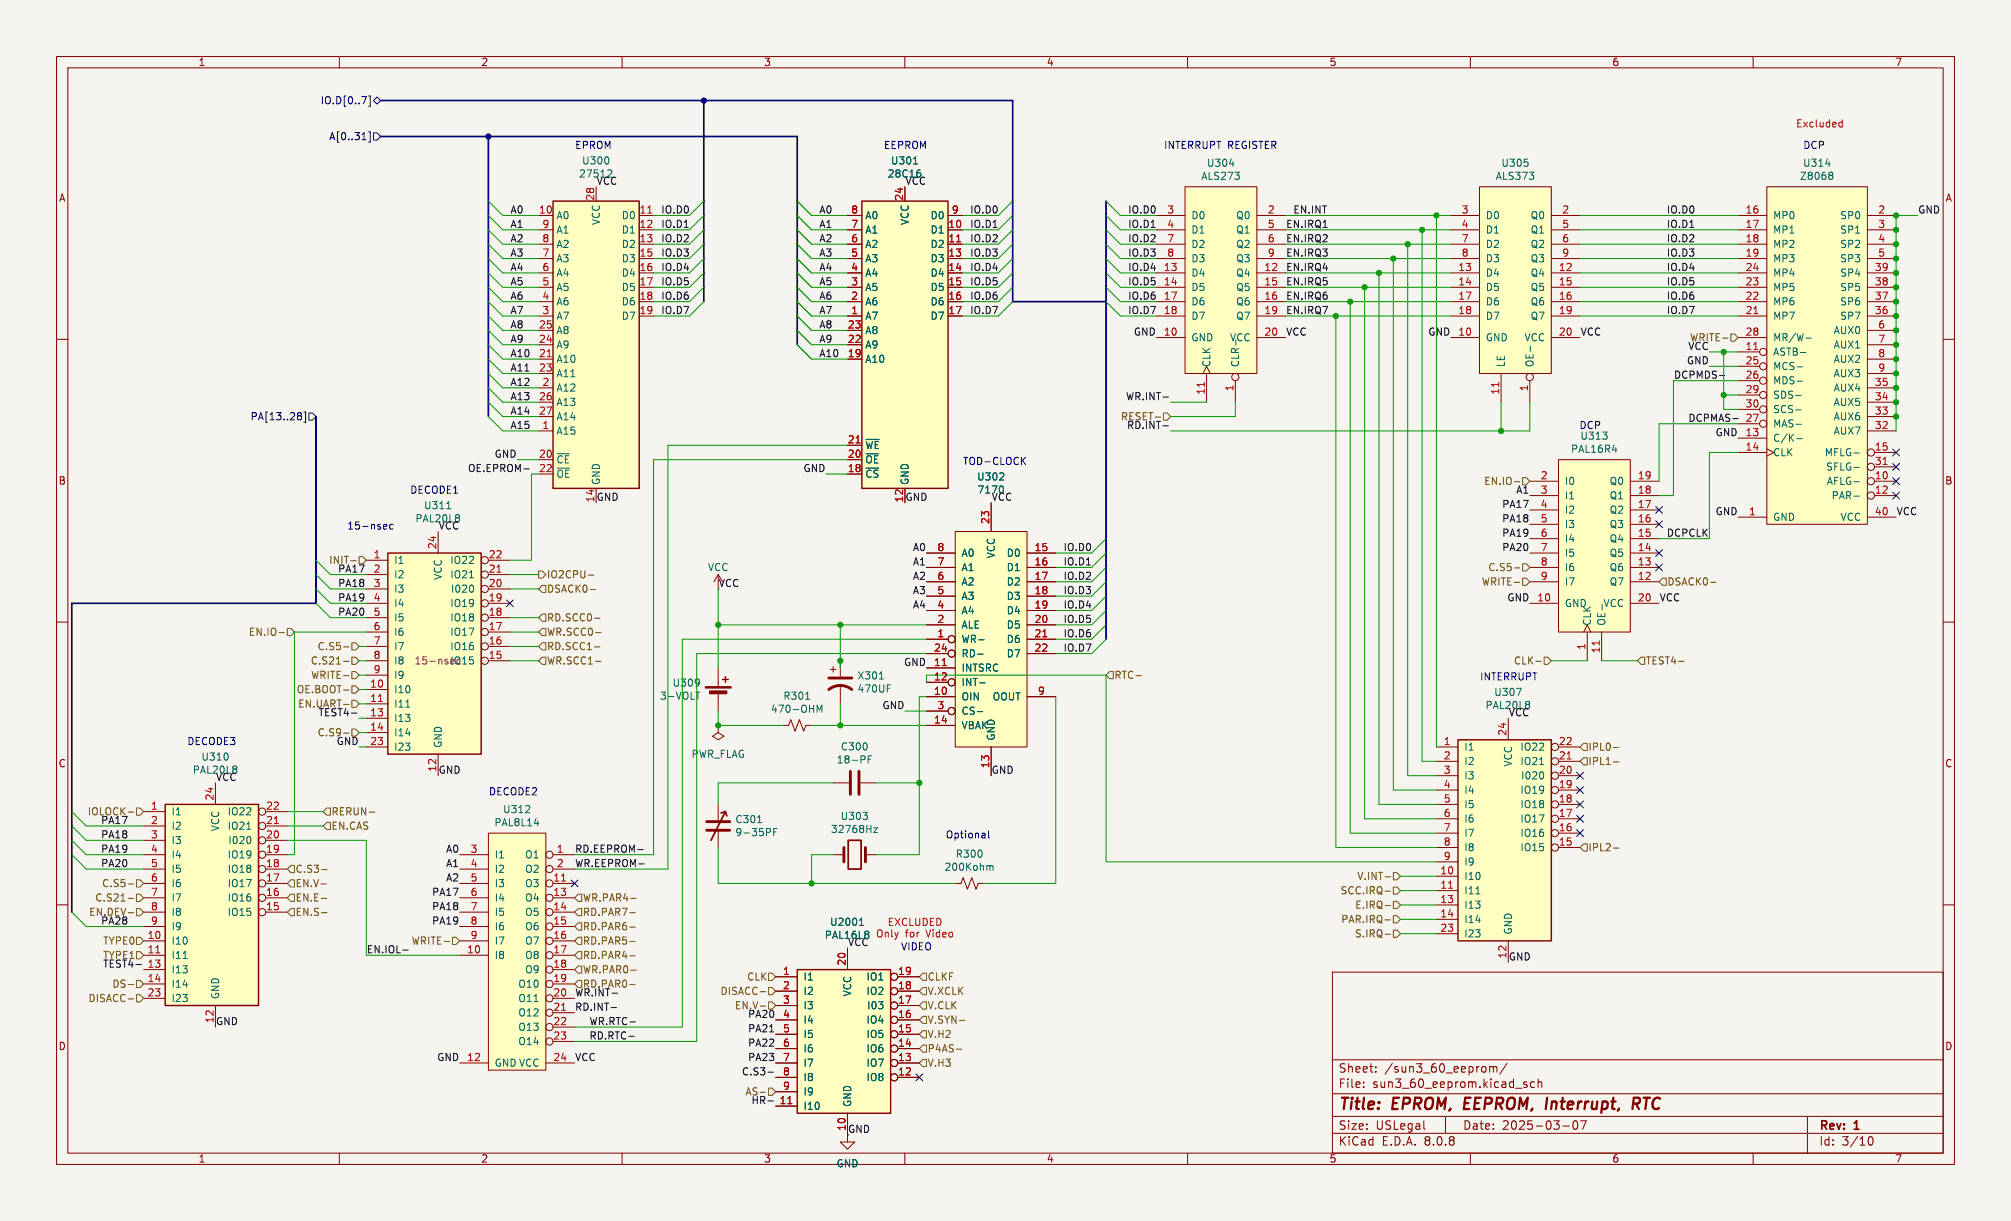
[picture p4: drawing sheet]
<svg xmlns="http://www.w3.org/2000/svg" width="356mm" height="216mm" viewBox="0 0 356 216" stroke-linecap="round" stroke-linejoin="round" font-family="sans-serif">
<defs><g id="words">
<g font-size="2.8" fill="#840000">
<text x="236.6" y="196.8">Title:</text>
<text x="246.3" y="196.8">EPROM,</text>
<text x="259.7" y="196.8">EEPROM,</text>
<text x="275" y="196.8">Interrupt,</text>
<text x="291.1" y="196.8">RTC</text>
</g>
<g font-size="2.1" fill="#840000">
<text x="236.6" y="189.9">Sheet:</text>
<text x="244.8" y="189.9">/sun3_60_eeprom/</text>
<text x="236.6" y="192.6">File:</text>
<text x="242.7" y="192.6">sun3_60_eeprom.kicad_sch</text>
<text x="236.6" y="202.8">KiCad</text>
<text x="236.6" y="200">Size:</text>
<text x="243.3" y="200">USLegal</text>
<text x="244.3" y="202.8">E.D.A.</text>
<text x="251.9" y="202.8">8.0.8</text>
<text x="258.6" y="200">Date:</text>
<text x="265.6" y="200">2025-03-07</text>
<text x="321.6" y="200.2">Rev:</text>
<text x="321.6" y="202.8">Id:</text>
<text x="325.7" y="202.8">3/10</text>
<text x="328" y="200.2">1</text>
</g>
<g font-size="1.8" fill="#840000">
<text x="35" y="11.9">1</text>
<text x="85" y="11.9">2</text>
<text x="135" y="11.9">3</text>
<text x="185" y="11.9">4</text>
<text x="235" y="11.9">5</text>
<text x="285" y="11.9">6</text>
<text x="335" y="11.9">7</text>
<text x="10.3" y="35.9">A</text>
<text x="343.9" y="35.9">A</text>
<text x="10.3" y="85.9">B</text>
<text x="343.9" y="85.9">B</text>
<text x="10.3" y="135.9">C</text>
<text x="343.9" y="135.9">C</text>
<text x="10.3" y="185.9">D</text>
<text x="343.9" y="185.9">D</text>
<text x="149.9" y="200.4">GND</text>
<text x="35" y="205.8">1</text>
<text x="85" y="205.8">2</text>
<text x="135" y="205.8">3</text>
<text x="185" y="205.8">4</text>
<text x="235" y="205.8">5</text>
<text x="285" y="205.8">6</text>
<text x="335" y="205.8">7</text>
</g>
<g font-size="1.8" fill="#000084">
<text x="56.6" y="18.6">IO.D[0..7]</text>
<text x="58.1" y="25">A[0..31]</text>
<text x="44.2" y="74.5">PA[13..28]</text>
</g>
<g font-size="1.8" fill="#f00">
<text x="317.5" y="22.6">Excluded</text>
<text x="154.8" y="166">Only</text>
<text x="156.9" y="163.9">EXCLUDED</text>
<text x="160.1" y="166">for</text>
<text x="163.9" y="166">Video</text>
</g>
<g font-size="1.8" fill="#0000c2">
<text x="101.6" y="26.4">EPROM</text>
<text x="156.2" y="26.4">EEPROM</text>
<text x="205.7" y="26.4">INTERRUPT REGISTER</text>
<text x="318.8" y="26.4">DCP</text>
<text x="279.2" y="76">DCP</text>
<text x="170.2" y="82.3">TOD-CLOCK</text>
<text x="72.4" y="87.4">DECODE1</text>
<text x="61.3" y="93.7">15-nsec</text>
<text x="261.6" y="120.4">INTERRUPT</text>
<text x="33" y="131.8">DECODE3</text>
<text x="86.4" y="140.7">DECODE2</text>
<text x="167.1" y="148.3">Optional</text>
<text x="159.2" y="168.3">VIDEO</text>
</g>
<g font-size="1.8" fill="#006464">
<text x="102.8" y="29.3">U300</text>
<text x="157.4" y="29.3">U301</text>
<text x="213.3" y="29.7">U304</text>
<text x="265.4" y="29.7">U305</text>
<text x="318.7" y="29.7">U314</text>
<text x="102.3" y="31.6">27512</text>
<text x="156.9" y="31.6">28C16</text>
<text x="160" y="32.8">VCC</text>
<text x="212.3" y="32">ALS273</text>
<text x="264.4" y="32">ALS373</text>
<text x="318.2" y="32">Z8068</text>
<text x="98.3" y="39">A0</text>
<text x="98.3" y="41.5">A1</text>
<text x="106.3" y="39.9" transform="rotate(-90 106.3 39.9)">VCC</text>
<text x="109.8" y="39">D0</text>
<text x="109.8" y="41.5">D1</text>
<text x="152.9" y="41.5">A1</text>
<text x="152.9" y="39">A0</text>
<text x="160.9" y="39.9" transform="rotate(-90 160.9 39.9)">VCC</text>
<text x="164.4" y="41.5">D1</text>
<text x="164.4" y="39">D0</text>
<text x="210.6" y="39">D0</text>
<text x="210.6" y="41.5">D1</text>
<text x="218.5" y="39">Q0</text>
<text x="218.5" y="41.5">Q1</text>
<text x="262.6" y="39">D0</text>
<text x="262.6" y="41.5">D1</text>
<text x="270.6" y="39">Q0</text>
<text x="270.6" y="41.5">Q1</text>
<text x="313.4" y="39">MP0</text>
<text x="313.4" y="41.5">MP1</text>
<text x="325.3" y="39">SP0</text>
<text x="325.3" y="41.5">SP1</text>
<text x="98.3" y="46.6">A3</text>
<text x="98.3" y="44">A2</text>
<text x="109.8" y="44">D2</text>
<text x="109.8" y="46.6">D3</text>
<text x="152.9" y="46.6">A3</text>
<text x="152.9" y="44">A2</text>
<text x="164.4" y="44">D2</text>
<text x="164.4" y="46.6">D3</text>
<text x="210.6" y="44">D2</text>
<text x="210.6" y="46.6">D3</text>
<text x="218.5" y="44">Q2</text>
<text x="218.5" y="46.6">Q3</text>
<text x="262.6" y="44">D2</text>
<text x="262.6" y="46.6">D3</text>
<text x="270.6" y="44">Q2</text>
<text x="270.6" y="46.6">Q3</text>
<text x="313.4" y="44">MP2</text>
<text x="313.4" y="46.6">MP3</text>
<text x="325.3" y="44">SP2</text>
<text x="325.3" y="46.6">SP3</text>
<text x="98.3" y="51.7">A5</text>
<text x="98.3" y="49.1">A4</text>
<text x="109.8" y="49.1">D4</text>
<text x="109.8" y="51.7">D5</text>
<text x="152.9" y="51.7">A5</text>
<text x="152.9" y="49.1">A4</text>
<text x="164.4" y="49.1">D4</text>
<text x="164.4" y="51.7">D5</text>
<text x="210.6" y="49.1">D4</text>
<text x="210.6" y="51.7">D5</text>
<text x="218.5" y="49.1">Q4</text>
<text x="218.5" y="51.7">Q5</text>
<text x="262.6" y="49.1">D4</text>
<text x="262.6" y="51.7">D5</text>
<text x="270.6" y="49.1">Q4</text>
<text x="270.6" y="51.7">Q5</text>
<text x="313.4" y="51.7">MP5</text>
<text x="313.4" y="49.1">MP4</text>
<text x="325.3" y="51.7">SP5</text>
<text x="325.3" y="49.1">SP4</text>
<text x="98.3" y="59.3">A8</text>
<text x="98.3" y="56.7">A7</text>
<text x="98.3" y="54.2">A6</text>
<text x="109.8" y="54.2">D6</text>
<text x="109.8" y="56.7">D7</text>
<text x="152.9" y="56.7">A7</text>
<text x="152.9" y="54.2">A6</text>
<text x="152.9" y="59.3">A8</text>
<text x="164.4" y="54.2">D6</text>
<text x="164.4" y="56.7">D7</text>
<text x="210.6" y="54.2">D6</text>
<text x="210.6" y="56.7">D7</text>
<text x="218.5" y="54.2">Q6</text>
<text x="218.5" y="56.7">Q7</text>
<text x="262.6" y="54.2">D6</text>
<text x="262.6" y="56.7">D7</text>
<text x="270.6" y="54.2">Q6</text>
<text x="270.6" y="56.7">Q7</text>
<text x="313.4" y="56.7">MP7</text>
<text x="313.4" y="54.2">MP6</text>
<text x="324.1" y="59.3">AUX0</text>
<text x="325.3" y="56.7">SP7</text>
<text x="325.3" y="54.2">SP6</text>
<text x="98.3" y="64.4">A10</text>
<text x="98.3" y="61.8">A9</text>
<text x="152.9" y="64.4">A10</text>
<text x="152.9" y="61.8">A9</text>
<text x="210.6" y="60.6">GND</text>
<text x="214.2" y="65" transform="rotate(-90 214.2 65)">CLK</text>
<text x="217.4" y="60.6">VCC</text>
<text x="219.3" y="65" transform="rotate(-90 219.3 65)">CLR-</text>
<text x="262.6" y="60.6">GND</text>
<text x="266.3" y="65" transform="rotate(-90 266.3 65)">LE</text>
<text x="269.5" y="60.6">VCC</text>
<text x="271.4" y="65" transform="rotate(-90 271.4 65)">OE-</text>
<text x="313.4" y="63.1">ASTB-</text>
<text x="313.4" y="65.6">MCS-</text>
<text x="313.4" y="60.6">MR/W-</text>
<text x="324.1" y="61.8">AUX1</text>
<text x="324.1" y="64.4">AUX2</text>
<text x="98.3" y="69.4">A12</text>
<text x="98.3" y="66.9">A11</text>
<text x="98.3" y="72">A13</text>
<text x="313.4" y="68.2">MDS-</text>
<text x="313.4" y="70.7">SDS-</text>
<text x="324.1" y="72">AUX5</text>
<text x="324.1" y="69.4">AUX4</text>
<text x="324.1" y="66.9">AUX3</text>
<text x="98.3" y="77.1">A15</text>
<text x="98.3" y="74.5">A14</text>
<text x="279.4" y="78">U313</text>
<text x="313.4" y="75.8">MAS-</text>
<text x="313.4" y="73.3">SCS-</text>
<text x="324.1" y="77.1">AUX7</text>
<text x="324.1" y="74.5">AUX6</text>
<text x="98.3" y="82.1">~{CE}</text>
<text x="152.9" y="82.1">~{OE}</text>
<text x="152.9" y="79.6">~{WE}</text>
<text x="277.7" y="80.3">PAL16R4</text>
<text x="313.4" y="78.3">C/K-</text>
<text x="313.4" y="80.9">CLK</text>
<text x="322.6" y="80.9">MFLG-</text>
<text x="322.8" y="83.4">SFLG-</text>
<text x="98.3" y="84.7">~{OE}</text>
<text x="106.3" y="85.9" transform="rotate(-90 106.3 85.9)">GND</text>
<text x="152.9" y="84.7">~{CS}</text>
<text x="160.9" y="85.9" transform="rotate(-90 160.9 85.9)">GND</text>
<text x="172.7" y="85.2">U302</text>
<text x="172.7" y="87.5">7170</text>
<text x="175.3" y="88.6">VCC</text>
<text x="276.6" y="86">I0</text>
<text x="276.6" y="88.5">I1</text>
<text x="284.5" y="88.5">Q1</text>
<text x="284.5" y="86">Q0</text>
<text x="322.9" y="86">AFLG-</text>
<text x="323.8" y="88.5">PAR-</text>
<text x="73.3" y="92.6">PAL20L8</text>
<text x="74.9" y="90.2">U311</text>
<text x="276.6" y="91">I2</text>
<text x="276.6" y="93.6">I3</text>
<text x="284.5" y="93.6">Q3</text>
<text x="284.5" y="91">Q2</text>
<text x="313.4" y="92.3">GND</text>
<text x="325.4" y="92.3">VCC</text>
<text x="69.6" y="99.9">I1</text>
<text x="79.5" y="99.9">IO22</text>
<text x="125.1" y="101.2">VCC</text>
<text x="169.9" y="101.2">A1</text>
<text x="169.9" y="98.7">A0</text>
<text x="176.1" y="98.8" transform="rotate(-90 176.1 98.8)">VCC</text>
<text x="177.9" y="98.7">D0</text>
<text x="177.9" y="101.2">D1</text>
<text x="276.6" y="96.1">I4</text>
<text x="276.6" y="98.7">I5</text>
<text x="276.6" y="101.2">I6</text>
<text x="284.5" y="101.2">Q6</text>
<text x="284.5" y="98.7">Q5</text>
<text x="284.5" y="96.1">Q4</text>
<text x="69.6" y="102.5">I2</text>
<text x="69.6" y="105">I3</text>
<text x="69.6" y="107.5">I4</text>
<text x="78.3" y="102.6" transform="rotate(-90 78.3 102.6)">VCC</text>
<text x="79.5" y="107.5">IO19</text>
<text x="79.5" y="102.5">IO21</text>
<text x="79.6" y="105">I020</text>
<text x="169.9" y="106.3">A3</text>
<text x="169.9" y="103.7">A2</text>
<text x="177.9" y="103.7">D2</text>
<text x="177.9" y="106.3">D3</text>
<text x="276.6" y="107.5">GND</text>
<text x="276.6" y="103.7">I7</text>
<text x="283.4" y="107.5">VCC</text>
<text x="284.5" y="103.7">Q7</text>
<text x="69.6" y="110.1">I5</text>
<text x="69.6" y="112.6">I6</text>
<text x="79.5" y="112.6">IO17</text>
<text x="79.5" y="110.1">IO18</text>
<text x="169.9" y="113.9">WR-</text>
<text x="169.9" y="111.4">ALE</text>
<text x="169.9" y="108.8">A4</text>
<text x="177.9" y="108.8">D4</text>
<text x="177.9" y="111.4">D5</text>
<text x="177.9" y="113.9">D6</text>
<text x="281.5" y="110.7" transform="rotate(-90 281.5 110.7)">CLK</text>
<text x="284.1" y="110.7" transform="rotate(-90 284.1 110.7)">OE-</text>
<text x="69.6" y="115.2">I7</text>
<text x="69.6" y="117.7">I8</text>
<text x="79.5" y="115.2">IO16</text>
<text x="169.9" y="119">INTSRC</text>
<text x="169.9" y="116.4">RD-</text>
<text x="177.9" y="116.4">D7</text>
<text x="69.6" y="122.8">I10</text>
<text x="69.6" y="125.3">I11</text>
<text x="69.6" y="120.2">I9</text>
<text x="116.6" y="123.9">3-VOLT</text>
<text x="118.8" y="121.6">U309</text>
<text x="138.4" y="123.9">R301</text>
<text x="151.5" y="120.3">X301</text>
<text x="151.5" y="122.7">470UF</text>
<text x="169.9" y="124.1">OIN</text>
<text x="169.9" y="121.5">INT-</text>
<text x="175.4" y="124.1">OOUT</text>
<text x="262.6" y="125.6">PAL20L8</text>
<text x="264.1" y="123.3">U307</text>
<text x="69.6" y="127.9">I13</text>
<text x="69.6" y="130.4">I14</text>
<text x="136.2" y="126.2">470-OHM</text>
<text x="169.9" y="129.1">VBAK</text>
<text x="169.9" y="126.6">CS-</text>
<text x="176.1" y="131.1" transform="rotate(-90 176.1 131.1)">GND</text>
<text x="34" y="137">PAL20L8</text>
<text x="35.5" y="134.7">U310</text>
<text x="69.6" y="132.9">I23</text>
<text x="78.3" y="132.3" transform="rotate(-90 78.3 132.3)">GND</text>
<text x="122.2" y="134.2">PWR_FLAG</text>
<text x="147.9" y="135.2">18-PF</text>
<text x="148.6" y="132.9">C300</text>
<text x="258.8" y="132.9">I1</text>
<text x="258.8" y="135.5">I2</text>
<text x="267.6" y="135.7" transform="rotate(-90 267.6 135.7)">VCC</text>
<text x="268.7" y="135.5">IO21</text>
<text x="268.7" y="132.9">IO22</text>
<text x="88.9" y="144">U312</text>
<text x="258.8" y="138">I3</text>
<text x="258.8" y="140.6">I4</text>
<text x="258.8" y="143.1">I5</text>
<text x="268.7" y="143.1">IO18</text>
<text x="268.7" y="140.6">IO19</text>
<text x="268.9" y="138">I020</text>
<text x="30.2" y="144.4">I1</text>
<text x="30.2" y="146.9">I2</text>
<text x="30.2" y="149.5">I3</text>
<text x="39" y="147.1" transform="rotate(-90 39 147.1)">VCC</text>
<text x="40.1" y="146.9">IO21</text>
<text x="40.1" y="144.4">IO22</text>
<text x="40.3" y="149.5">I020</text>
<text x="87.3" y="146.3">PAL8L14</text>
<text x="129.9" y="145.7">C301</text>
<text x="129.9" y="148.1">9-35PF</text>
<text x="146.8" y="147.5">32768Hz</text>
<text x="148.5" y="145.2">U303</text>
<text x="258.8" y="145.6">I6</text>
<text x="258.8" y="148.2">I7</text>
<text x="268.7" y="148.2">IO16</text>
<text x="268.7" y="145.6">IO17</text>
<text x="30.2" y="152">I4</text>
<text x="30.2" y="154.5">I5</text>
<text x="40.1" y="154.5">IO18</text>
<text x="40.1" y="152">IO19</text>
<text x="87.4" y="152">I1</text>
<text x="87.4" y="154.5">I2</text>
<text x="92.8" y="152">O1</text>
<text x="92.8" y="154.5">O2</text>
<text x="166.9" y="154.2">200Kohm</text>
<text x="168.9" y="151.9">R300</text>
<text x="258.8" y="155.8">I10</text>
<text x="258.8" y="150.7">I8</text>
<text x="258.8" y="153.3">I9</text>
<text x="268.7" y="150.7">IO15</text>
<text x="30.2" y="157.1">I6</text>
<text x="30.2" y="159.6">I7</text>
<text x="40.1" y="159.6">IO16</text>
<text x="40.1" y="157.1">IO17</text>
<text x="87.4" y="157.1">I3</text>
<text x="87.4" y="159.6">I4</text>
<text x="92.8" y="157.1">O3</text>
<text x="92.8" y="159.6">O4</text>
<text x="258.8" y="158.3">I11</text>
<text x="258.8" y="160.9">I13</text>
<text x="30.2" y="167.2">I10</text>
<text x="30.2" y="162.2">I8</text>
<text x="30.2" y="164.7">I9</text>
<text x="40.1" y="162.2">IO15</text>
<text x="87.4" y="162.2">I5</text>
<text x="87.4" y="164.7">I6</text>
<text x="87.4" y="167.2">I7</text>
<text x="92.8" y="162.2">O5</text>
<text x="92.8" y="164.7">O6</text>
<text x="92.8" y="167.2">O7</text>
<text x="145.7" y="166.2">PAL16L8</text>
<text x="146.7" y="163.9">U2001</text>
<text x="149.9" y="167.4">VCC</text>
<text x="258.8" y="163.4">I14</text>
<text x="258.8" y="166">I23</text>
<text x="267.6" y="165.4" transform="rotate(-90 267.6 165.4)">GND</text>
<text x="30.2" y="169.8">I11</text>
<text x="30.2" y="172.3">I13</text>
<text x="87.4" y="169.8">I8</text>
<text x="92.8" y="169.8">O8</text>
<text x="92.8" y="172.3">O9</text>
<text x="142" y="173.6">I1</text>
<text x="153.1" y="173.6">IO1</text>
<text x="30.2" y="174.9">I14</text>
<text x="30.2" y="177.4">I23</text>
<text x="39" y="176.8" transform="rotate(-90 39 176.8)">GND</text>
<text x="91.6" y="174.9">O10</text>
<text x="91.6" y="177.4">O11</text>
<text x="91.6" y="179.9">O12</text>
<text x="142" y="176.1">I2</text>
<text x="142" y="178.7">I3</text>
<text x="150.7" y="176.3" transform="rotate(-90 150.7 176.3)">VCC</text>
<text x="153.1" y="176.1">IO2</text>
<text x="153.2" y="178.7">I03</text>
<text x="91.6" y="182.5">O13</text>
<text x="91.6" y="185">O14</text>
<text x="142" y="181.2">I4</text>
<text x="142" y="183.7">I5</text>
<text x="153.1" y="183.7">IO5</text>
<text x="153.1" y="181.2">IO4</text>
<text x="87.4" y="188.8">GND VCC</text>
<text x="142" y="186.3">I6</text>
<text x="142" y="188.8">I7</text>
<text x="142" y="191.4">I8</text>
<text x="153.1" y="191.4">IO8</text>
<text x="153.1" y="188.8">IO7</text>
<text x="153.1" y="186.3">IO6</text>
<text x="142" y="196.4">I10</text>
<text x="142" y="193.9">I9</text>
<text x="150.7" y="195.8" transform="rotate(-90 150.7 195.8)">GND</text>
<text x="147.8" y="206.6">GND</text>
</g>
<g font-size="1.8" fill="#a90000">
<text x="105.2" y="35.6" transform="rotate(-90 105.2 35.6)">28</text>
<text x="159.8" y="35.6" transform="rotate(-90 159.8 35.6)">24</text>
<text x="95.2" y="37.8">10</text>
<text x="95.8" y="40.4">9</text>
<text x="113" y="37.8">11</text>
<text x="113" y="40.4">12</text>
<text x="150.4" y="40.4">7</text>
<text x="150.4" y="37.8">8</text>
<text x="167.6" y="40.4">10</text>
<text x="168.2" y="37.8">9</text>
<text x="206.3" y="37.8">3</text>
<text x="206.3" y="40.4">4</text>
<text x="224.1" y="37.8">2</text>
<text x="224.1" y="40.4">5</text>
<text x="258.4" y="37.8">3</text>
<text x="258.4" y="40.4">4</text>
<text x="276.2" y="37.8">2</text>
<text x="276.2" y="40.4">5</text>
<text x="308.6" y="37.8">16</text>
<text x="308.6" y="40.4">17</text>
<text x="332" y="37.8">2</text>
<text x="332" y="40.4">3</text>
<text x="95.8" y="45.5">7</text>
<text x="95.8" y="42.9">8</text>
<text x="113" y="42.9">13</text>
<text x="113" y="45.5">15</text>
<text x="150.4" y="45.5">5</text>
<text x="150.4" y="42.9">6</text>
<text x="167.6" y="42.9">11</text>
<text x="167.6" y="45.5">13</text>
<text x="206.3" y="42.9">7</text>
<text x="206.3" y="45.5">8</text>
<text x="224.1" y="42.9">6</text>
<text x="224.1" y="45.5">9</text>
<text x="258.4" y="42.9">7</text>
<text x="258.4" y="45.5">8</text>
<text x="276.2" y="42.9">6</text>
<text x="276.2" y="45.5">9</text>
<text x="308.6" y="42.9">18</text>
<text x="308.6" y="45.5">19</text>
<text x="332" y="42.9">4</text>
<text x="332" y="45.5">5</text>
<text x="95.8" y="53.1">4</text>
<text x="95.8" y="50.5">5</text>
<text x="95.8" y="48">6</text>
<text x="113" y="48">16</text>
<text x="113" y="50.5">17</text>
<text x="113" y="53.1">18</text>
<text x="150.4" y="53.1">2</text>
<text x="150.4" y="50.5">3</text>
<text x="150.4" y="48">4</text>
<text x="167.6" y="48">14</text>
<text x="167.6" y="50.5">15</text>
<text x="167.6" y="53.1">16</text>
<text x="205.7" y="48">13</text>
<text x="205.7" y="50.5">14</text>
<text x="205.7" y="53.1">17</text>
<text x="223.5" y="48">12</text>
<text x="223.5" y="50.5">15</text>
<text x="223.5" y="53.1">16</text>
<text x="257.8" y="48">13</text>
<text x="257.8" y="50.5">14</text>
<text x="257.8" y="53.1">17</text>
<text x="275.5" y="48">12</text>
<text x="275.5" y="50.5">15</text>
<text x="275.5" y="53.1">16</text>
<text x="308.6" y="53.1">22</text>
<text x="308.6" y="50.5">23</text>
<text x="308.6" y="48">24</text>
<text x="331.4" y="53.1">37</text>
<text x="331.4" y="50.5">38</text>
<text x="331.4" y="48">39</text>
<text x="95.2" y="58.2">25</text>
<text x="95.8" y="55.6">3</text>
<text x="113" y="55.6">19</text>
<text x="149.8" y="58.2">23</text>
<text x="150.4" y="55.6">1</text>
<text x="167.6" y="55.6">17</text>
<text x="205.7" y="59.4">10</text>
<text x="205.7" y="55.6">18</text>
<text x="223.5" y="55.6">19</text>
<text x="223.5" y="59.4">20</text>
<text x="257.8" y="59.4">10</text>
<text x="257.8" y="55.6">18</text>
<text x="275.5" y="55.6">19</text>
<text x="275.5" y="59.4">20</text>
<text x="308.6" y="55.6">21</text>
<text x="308.6" y="59.4">28</text>
<text x="331.4" y="55.6">36</text>
<text x="332" y="58.2">6</text>
<text x="95.2" y="63.2">21</text>
<text x="95.2" y="65.8">23</text>
<text x="95.2" y="60.7">24</text>
<text x="149.8" y="63.2">19</text>
<text x="149.8" y="60.7">22</text>
<text x="308.6" y="62">11</text>
<text x="308.6" y="64.5">25</text>
<text x="332" y="60.7">7</text>
<text x="332" y="63.2">8</text>
<text x="332" y="65.8">9</text>
<text x="95.2" y="70.9">26</text>
<text x="95.8" y="68.3">2</text>
<text x="213.1" y="69.9" transform="rotate(-90 213.1 69.9)">11</text>
<text x="218.2" y="69.3" transform="rotate(-90 218.2 69.3)">1</text>
<text x="265.2" y="69.9" transform="rotate(-90 265.2 69.9)">11</text>
<text x="270.3" y="69.3" transform="rotate(-90 270.3 69.3)">1</text>
<text x="308.6" y="67.1">26</text>
<text x="308.6" y="69.6">29</text>
<text x="331.4" y="70.9">34</text>
<text x="331.4" y="68.3">35</text>
<text x="95.2" y="73.4">27</text>
<text x="95.8" y="75.9">1</text>
<text x="308.6" y="77.2">13</text>
<text x="308.6" y="74.7">27</text>
<text x="308.6" y="72.1">30</text>
<text x="331.4" y="75.9">32</text>
<text x="331.4" y="73.4">33</text>
<text x="95.2" y="81">20</text>
<text x="95.2" y="83.6">22</text>
<text x="149.8" y="83.6">18</text>
<text x="149.8" y="81">20</text>
<text x="149.8" y="78.5">21</text>
<text x="308.6" y="79.8">14</text>
<text x="331.4" y="79.8">15</text>
<text x="331.4" y="82.3">31</text>
<text x="159.8" y="88.9" transform="rotate(-90 159.8 88.9)">12</text>
<text x="272.3" y="84.8">2</text>
<text x="272.3" y="87.4">3</text>
<text x="272.3" y="89.9">4</text>
<text x="289.5" y="89.9">17</text>
<text x="289.5" y="87.4">18</text>
<text x="289.5" y="84.8">19</text>
<text x="331.4" y="84.8">10</text>
<text x="331.4" y="87.4">12</text>
<text x="175" y="92.8" transform="rotate(-90 175 92.8)">23</text>
<text x="272.3" y="92.5">5</text>
<text x="272.3" y="95">6</text>
<text x="289.5" y="95">15</text>
<text x="289.5" y="92.5">16</text>
<text x="309.2" y="91.2">1</text>
<text x="331.4" y="91.2">40</text>
<text x="66" y="98.8">1</text>
<text x="66" y="101.3">2</text>
<text x="77.2" y="97.2" transform="rotate(-90 77.2 97.2)">24</text>
<text x="86.3" y="101.3">21</text>
<text x="86.3" y="98.8">22</text>
<text x="165.7" y="100.1">7</text>
<text x="165.7" y="97.5">8</text>
<text x="182.8" y="97.5">15</text>
<text x="182.8" y="100.1">16</text>
<text x="272.3" y="97.5">7</text>
<text x="272.3" y="100.1">8</text>
<text x="289.5" y="100.1">13</text>
<text x="289.5" y="97.5">14</text>
<text x="66" y="103.9">3</text>
<text x="66" y="106.4">4</text>
<text x="86.3" y="106.4">19</text>
<text x="86.3" y="103.9">20</text>
<text x="165.7" y="107.7">4</text>
<text x="165.7" y="105.2">5</text>
<text x="165.7" y="102.6">6</text>
<text x="182.8" y="102.6">17</text>
<text x="182.8" y="105.2">18</text>
<text x="182.8" y="107.7">19</text>
<text x="271.7" y="106.4">10</text>
<text x="272.3" y="102.6">9</text>
<text x="289.5" y="102.6">12</text>
<text x="289.5" y="106.4">20</text>
<text x="66" y="109">5</text>
<text x="66" y="111.5">6</text>
<text x="86.3" y="111.5">17</text>
<text x="86.3" y="109">18</text>
<text x="165.7" y="112.8">1</text>
<text x="165.7" y="110.2">2</text>
<text x="182.8" y="110.2">20</text>
<text x="182.8" y="112.8">21</text>
<text x="66" y="114">7</text>
<text x="66" y="116.6">8</text>
<text x="66" y="119.1">9</text>
<text x="86.3" y="116.6">15</text>
<text x="86.3" y="114">16</text>
<text x="165.1" y="117.9">11</text>
<text x="165.1" y="115.3">24</text>
<text x="182.8" y="115.3">22</text>
<text x="280.4" y="115" transform="rotate(-90 280.4 115)">1</text>
<text x="283" y="115.6" transform="rotate(-90 283 115.6)">11</text>
<text x="65.4" y="121.7">10</text>
<text x="65.4" y="124.2">11</text>
<text x="165.1" y="122.9">10</text>
<text x="165.1" y="120.4">12</text>
<text x="165.7" y="125.5">3</text>
<text x="183.4" y="122.9">9</text>
<text x="65.4" y="126.7">13</text>
<text x="65.4" y="129.3">14</text>
<text x="65.4" y="131.8">23</text>
<text x="165.1" y="128">14</text>
<text x="255.2" y="131.8">1</text>
<text x="266.4" y="130.2" transform="rotate(-90 266.4 130.2)">24</text>
<text x="275.5" y="131.8">22</text>
<text x="175" y="135.9" transform="rotate(-90 175 135.9)">13</text>
<text x="255.2" y="134.4">2</text>
<text x="255.2" y="136.9">3</text>
<text x="275.5" y="136.9">20</text>
<text x="275.5" y="134.4">21</text>
<text x="26.6" y="143.3">1</text>
<text x="37.8" y="141.6" transform="rotate(-90 37.8 141.6)">24</text>
<text x="46.9" y="143.3">22</text>
<text x="255.2" y="139.4">4</text>
<text x="255.2" y="142">5</text>
<text x="275.5" y="142">18</text>
<text x="275.5" y="139.4">19</text>
<text x="26.6" y="145.8">2</text>
<text x="26.6" y="148.3">3</text>
<text x="46.9" y="148.3">20</text>
<text x="46.9" y="145.8">21</text>
<text x="255.2" y="144.5">6</text>
<text x="255.2" y="147.1">7</text>
<text x="255.2" y="149.6">8</text>
<text x="275.5" y="149.6">15</text>
<text x="275.5" y="147.1">16</text>
<text x="275.5" y="144.5">17</text>
<text x="26.6" y="150.9">4</text>
<text x="26.6" y="153.4">5</text>
<text x="26.6" y="156">6</text>
<text x="46.9" y="156">17</text>
<text x="46.9" y="153.4">18</text>
<text x="46.9" y="150.9">19</text>
<text x="83.1" y="150.9">3</text>
<text x="83.1" y="153.4">4</text>
<text x="83.1" y="156">5</text>
<text x="97.7" y="156">11</text>
<text x="98.4" y="150.9">1</text>
<text x="98.4" y="153.4">2</text>
<text x="254.6" y="154.7">10</text>
<text x="255.2" y="152.1">9</text>
<text x="26.6" y="158.5">7</text>
<text x="26.6" y="161">8</text>
<text x="46.9" y="161">15</text>
<text x="46.9" y="158.5">16</text>
<text x="83.1" y="158.5">6</text>
<text x="83.1" y="161">7</text>
<text x="97.7" y="158.5">13</text>
<text x="97.7" y="161">14</text>
<text x="254.6" y="157.2">11</text>
<text x="254.6" y="159.8">13</text>
<text x="26" y="166.1">10</text>
<text x="26.6" y="163.6">9</text>
<text x="83.1" y="163.6">8</text>
<text x="83.1" y="166.1">9</text>
<text x="97.7" y="163.6">15</text>
<text x="97.7" y="166.1">16</text>
<text x="254.6" y="162.3">14</text>
<text x="254.6" y="164.8">23</text>
<text x="26" y="168.7">11</text>
<text x="26" y="171.2">13</text>
<text x="26" y="173.7">14</text>
<text x="82.5" y="168.7">10</text>
<text x="97.7" y="168.7">17</text>
<text x="97.7" y="171.2">18</text>
<text x="97.7" y="173.7">19</text>
<text x="138.4" y="172.5">1</text>
<text x="149.6" y="170.9" transform="rotate(-90 149.6 170.9)">20</text>
<text x="158.7" y="172.5">19</text>
<text x="26" y="176.3">23</text>
<text x="97.7" y="176.3">20</text>
<text x="97.7" y="178.8">21</text>
<text x="138.4" y="175">2</text>
<text x="138.4" y="177.5">3</text>
<text x="158.7" y="177.5">17</text>
<text x="158.7" y="175">18</text>
<text x="97.7" y="181.4">22</text>
<text x="97.7" y="183.9">23</text>
<text x="138.4" y="180.1">4</text>
<text x="138.4" y="182.6">5</text>
<text x="138.4" y="185.2">6</text>
<text x="158.7" y="185.2">14</text>
<text x="158.7" y="182.6">15</text>
<text x="158.7" y="180.1">16</text>
<text x="82.5" y="187.7">12</text>
<text x="97.7" y="187.7">24</text>
<text x="138.4" y="187.7">7</text>
<text x="138.4" y="190.2">8</text>
<text x="158.7" y="190.2">12</text>
<text x="158.7" y="187.7">13</text>
<text x="137.8" y="195.3">11</text>
<text x="138.4" y="192.8">9</text>
<text x="149.6" y="200.1" transform="rotate(-90 149.6 200.1)">10</text>
</g>
<g font-size="1.8" fill="#0f0f0f">
<text x="105.4" y="32.8">VCC</text>
<text x="90.2" y="40.4">A1</text>
<text x="90.2" y="37.8">A0</text>
<text x="116.8" y="37.8">IO.D0</text>
<text x="116.8" y="40.4">IO.D1</text>
<text x="144.8" y="40.4">A1</text>
<text x="144.8" y="37.8">A0</text>
<text x="171.4" y="40.4">IO.D1</text>
<text x="171.4" y="37.8">IO.D0</text>
<text x="199.4" y="37.8">IO.D0</text>
<text x="199.4" y="40.4">IO.D1</text>
<text x="227.3" y="40.4">EN.IRQ1</text>
<text x="228.6" y="37.8">EN.INT</text>
<text x="294.6" y="40.4">IO.D1</text>
<text x="294.6" y="37.8">IO.D0</text>
<text x="339.1" y="37.8">GND</text>
<text x="90.2" y="45.5">A3</text>
<text x="90.2" y="48">A4</text>
<text x="90.2" y="42.9">A2</text>
<text x="116.8" y="48">IO.D4</text>
<text x="116.8" y="42.9">IO.D2</text>
<text x="116.8" y="45.5">IO.D3</text>
<text x="144.8" y="42.9">A2</text>
<text x="144.8" y="48">A4</text>
<text x="144.8" y="45.5">A3</text>
<text x="171.4" y="42.9">IO.D2</text>
<text x="171.4" y="45.5">IO.D3</text>
<text x="171.4" y="48">IO.D4</text>
<text x="199.4" y="48">IO.D4</text>
<text x="199.4" y="45.5">IO.D3</text>
<text x="199.4" y="42.9">IO.D2</text>
<text x="227.3" y="45.5">EN.IRQ3</text>
<text x="227.3" y="48">EN.IRQ4</text>
<text x="227.3" y="42.9">EN.IRQ2</text>
<text x="294.6" y="45.5">IO.D3</text>
<text x="294.6" y="42.9">IO.D2</text>
<text x="294.6" y="48">IO.D4</text>
<text x="90.2" y="53.1">A6</text>
<text x="90.2" y="50.5">A5</text>
<text x="116.8" y="50.5">IO.D5</text>
<text x="116.8" y="53.1">IO.D6</text>
<text x="144.8" y="50.5">A5</text>
<text x="144.8" y="53.1">A6</text>
<text x="171.4" y="53.1">IO.D6</text>
<text x="171.4" y="50.5">IO.D5</text>
<text x="199.4" y="50.5">IO.D5</text>
<text x="199.4" y="53.1">IO.D6</text>
<text x="227.3" y="53.1">EN.IRQ6</text>
<text x="227.3" y="50.5">EN.IRQ5</text>
<text x="294.6" y="53.1">IO.D6</text>
<text x="294.6" y="50.5">IO.D5</text>
<text x="90.2" y="58.2">A8</text>
<text x="90.2" y="55.6">A7</text>
<text x="116.8" y="55.6">IO.D7</text>
<text x="144.8" y="55.6">A7</text>
<text x="144.8" y="58.2">A8</text>
<text x="171.4" y="55.6">IO.D7</text>
<text x="199.4" y="55.6">IO.D7</text>
<text x="200.4" y="59.4">GND</text>
<text x="227.3" y="59.4">VCC</text>
<text x="227.3" y="55.6">EN.IRQ7</text>
<text x="252.5" y="59.4">GND</text>
<text x="279.4" y="59.4">VCC</text>
<text x="294.6" y="55.6">IO.D7</text>
<text x="90.2" y="60.7">A9</text>
<text x="90.2" y="63.2">A10</text>
<text x="90.2" y="65.8">A11</text>
<text x="144.8" y="63.2">A10</text>
<text x="144.8" y="60.7">A9</text>
<text x="298.2" y="64.5">GND</text>
<text x="298.4" y="62">VCC</text>
<text x="90.2" y="68.3">A12</text>
<text x="90.2" y="70.9">A13</text>
<text x="199" y="70.9">WR.INT-</text>
<text x="295.9" y="67">DCPMDS-</text>
<text x="90.2" y="75.9">A15</text>
<text x="90.2" y="73.4">A14</text>
<text x="199.2" y="75.9">RD.INT-</text>
<text x="298.4" y="74.7">DCPMAS-</text>
<text x="303.3" y="77.2">GND</text>
<text x="82.6" y="83.6">OE.EPROM-</text>
<text x="87.4" y="81">GND</text>
<text x="142" y="83.6">GND</text>
<text x="105.2" y="88.9" transform="rotate(-90 105.2 88.9)">14</text>
<text x="105.4" y="88.6">GND</text>
<text x="160" y="88.6">GND</text>
<text x="265.5" y="89.9">PA17</text>
<text x="268" y="87.4">A1</text>
<text x="77.5" y="93.7">VCC</text>
<text x="265.5" y="95">PA19</text>
<text x="265.5" y="92.4">PA18</text>
<text x="294.6" y="95">DCPCLK</text>
<text x="303.3" y="91.2">GND</text>
<text x="335.3" y="91.2">VCC</text>
<text x="58.1" y="99.9">INIT-</text>
<text x="59.7" y="101.3">PA17</text>
<text x="161.3" y="97.5">A0</text>
<text x="161.3" y="100.1">A1</text>
<text x="188" y="97.5">IO.D0</text>
<text x="188" y="100.1">IO.D1</text>
<text x="265.5" y="97.5">PA20</text>
<text x="59.7" y="103.9">PA18</text>
<text x="59.7" y="106.4">PA19</text>
<text x="127" y="103.9">VCC</text>
<text x="161.3" y="102.6">A2</text>
<text x="161.3" y="107.7">A4</text>
<text x="161.3" y="105.1">A3</text>
<text x="188" y="107.7">IO.D4</text>
<text x="188" y="102.6">IO.D2</text>
<text x="188" y="105.1">IO.D3</text>
<text x="266.4" y="106.4">GND</text>
<text x="293.4" y="106.4">VCC</text>
<text x="59.7" y="109">PA20</text>
<text x="188" y="110.2">IO.D5</text>
<text x="188" y="112.8">IO.D6</text>
<text x="159.8" y="117.8">GND</text>
<text x="188" y="115.3">IO.D7</text>
<text x="155.9" y="125.5">GND</text>
<text x="56.2" y="126.7">TEST4-</text>
<text x="59.4" y="131.8">GND</text>
<text x="266.7" y="126.7">VCC</text>
<text x="77.2" y="136.6" transform="rotate(-90 77.2 136.6)">12</text>
<text x="77.5" y="136.9">GND</text>
<text x="175.3" y="136.9">GND</text>
<text x="38.1" y="138.2">VCC</text>
<text x="17.8" y="148.3">PA18</text>
<text x="17.8" y="145.8">PA17</text>
<text x="17.8" y="150.9">PA19</text>
<text x="17.8" y="153.4">PA20</text>
<text x="78.8" y="155.9">A2</text>
<text x="78.8" y="150.9">A0</text>
<text x="78.8" y="153.4">A1</text>
<text x="101.6" y="153.4">WR.EEPROM-</text>
<text x="101.6" y="150.9">RD.EEPROM-</text>
<text x="76.3" y="158.5">PA17</text>
<text x="76.3" y="161">PA18</text>
<text x="17.8" y="163.6">PA28</text>
<text x="76.3" y="163.6">PA19</text>
<text x="18.1" y="171.2">TEST4-</text>
<text x="18.1" y="169.8">TYPE1</text>
<text x="64.8" y="168.6">EN.IOL-</text>
<text x="266.4" y="169.6" transform="rotate(-90 266.4 169.6)">12</text>
<text x="266.7" y="169.9">GND</text>
<text x="101.6" y="178.8">RD.INT-</text>
<text x="101.6" y="176.3">WR.INT-</text>
<text x="37.8" y="181" transform="rotate(-90 37.8 181)">12</text>
<text x="38.1" y="181.3">GND</text>
<text x="104.1" y="181.3">WR.RTC-</text>
<text x="104.1" y="183.9">RD.RTC-</text>
<text x="132.2" y="180.1">PA20</text>
<text x="132.2" y="182.6">PA21</text>
<text x="132.2" y="185.2">PA22</text>
<text x="77.2" y="187.7">GND</text>
<text x="101.6" y="187.7">VCC</text>
<text x="131.1" y="190.2">C.S3-</text>
<text x="132.2" y="187.7">PA23</text>
<text x="132.8" y="195.3">HR-</text>
</g>
<g font-size="1.8" fill="#725600">
<text x="298.8" y="60.6">WRITE-</text>
<text x="198.1" y="74.5">RESET-</text>
<text x="262.3" y="86">EN.IO-</text>
<text x="263.1" y="101.2">C.S5-</text>
<text x="96.6" y="105">DSACK0-</text>
<text x="96.6" y="102.5">IO2CPU-</text>
<text x="261.9" y="103.7">WRITE-</text>
<text x="294.7" y="103.7">DSACK0-</text>
<text x="43.9" y="112.6">EN.IO-</text>
<text x="96.6" y="110.1">RD.SCC0-</text>
<text x="96.6" y="112.6">WR.SCC0-</text>
<text x="54.8" y="117.7">C.S21-</text>
<text x="56.1" y="115.2">C.S5-</text>
<text x="96.6" y="117.7">WR.SCC1-</text>
<text x="96.6" y="115.2">RD.SCC1-</text>
<text x="267.6" y="117.7">CLK-</text>
<text x="290.9" y="117.7">TEST4-</text>
<text x="52.4" y="122.8">OE.BOOT-</text>
<text x="52.6" y="125.3">EN.UART-</text>
<text x="54.9" y="120.2">WRITE-</text>
<text x="197" y="120.2">RTC-</text>
<text x="56.1" y="130.4">C.S9-</text>
<text x="280.8" y="135.5">IPL1-</text>
<text x="280.8" y="132.9">IPL0-</text>
<text x="15.4" y="144.4">IOLOCK-</text>
<text x="58.5" y="146.9">EN.CAS</text>
<text x="58.5" y="144.4">RERUN-</text>
<text x="52.2" y="154.5">C.S3-</text>
<text x="239.9" y="155.8">V.INT-</text>
<text x="280.8" y="150.7">IPL2-</text>
<text x="16.7" y="159.6">C.S21-</text>
<text x="18" y="157.1">C.S5-</text>
<text x="52.2" y="157.1">EN.V-</text>
<text x="52.2" y="159.6">EN.E-</text>
<text x="103" y="159.6">WR.PAR4-</text>
<text x="236.9" y="158.3">SCC.IRQ-</text>
<text x="239.5" y="160.9">E.IRQ-</text>
<text x="15.7" y="162.2">EN.DEV-</text>
<text x="18.1" y="167.2">TYPE0</text>
<text x="52.2" y="162.2">EN.S-</text>
<text x="72.7" y="167.2">WRITE-</text>
<text x="103" y="162.2">RD.PAR7-</text>
<text x="103" y="167.2">RD.PAR5-</text>
<text x="103" y="164.7">RD.PAR6-</text>
<text x="237.1" y="163.4">PAR.IRQ-</text>
<text x="239.5" y="166">S.IRQ-</text>
<text x="103" y="172.3">WR.PAR0-</text>
<text x="103" y="169.8">RD.PAR4-</text>
<text x="132" y="173.6">CLK</text>
<text x="163.9" y="173.6">CLKF</text>
<text x="15.5" y="177.4">DISACC-</text>
<text x="19.8" y="174.9">DS-</text>
<text x="103" y="174.9">RD.PAR0-</text>
<text x="127.3" y="176.1">DISACC-</text>
<text x="129.8" y="178.7">EN.V-</text>
<text x="163.9" y="176.1">V.XCLK</text>
<text x="163.9" y="178.7">V.CLK</text>
<text x="163.9" y="181.2">V.SYN-</text>
<text x="163.9" y="183.7">V.H2</text>
<text x="163.9" y="186.3">P4AS-</text>
<text x="163.9" y="188.8">V.H3</text>
<text x="131.7" y="193.9">AS-</text>
</g>
<text font-size="1.8" fill="#840084" x="73.2" y="117.7">15-nsecIO15</text>
</g></defs>
<path d="M0 0h355.6v215.9h-355.6z" fill="#f5f4ef" stroke="#f5f4ef" stroke-width=".18"/>
<g fill="none" stroke="#840000" stroke-width=".18">
<path d="M10 10h335.6v195.9h-335.6zM12 12h331.6v191.9h-331.6zM60 10v2M110 10v2M160 10v2M210 10v2M260 10v2M310 10v2M10 60h2M343.6 60h2M10 110h2M343.6 110h2"/>
<path d="M10 160h2M235.6 171.9h108v32h-108zM343.6 160h2M235.6 197.4h108M235.6 193.4h108M235.6 187.4h108M241.1 192.1v.2M241.1 191.4v.1M243.3 189.4v.2M243.3 188.7v.1M251.8 199.6l.2 .1M255.6 197.4v3"/>
<path d="M263.4 188.6v1M263.4 188.7l.4-.1 .3 .2M264.1 188.8l.2-.2 .3 .1 .1 .9M264.1 188.8v.8M266.5 188l-1.3 1.9M270 191.4l-.4-.1-.2 .2 .1 .2 .5 .2v.3h-.6M271.3 191.4l-.4-.1-.3 .3v.4l.2 .2h.5M272 191.4l.2-.1 .4 .1v.9M272 190.8v1.5M276.3 199.1h1.2M278.3 198.3a.81 .81 0 0 0 .3 1.4l.2-.2 .2-.4-.2-.8M280.5 198.2l-.7 1.5"/>
<path d="M319.6 197.4v6.5M60 203.9v2M110 203.9v2M160 203.9v2M210 203.9v2M235.6 200.4h108M260 203.9v2M310 203.9v2M330.3 201.6l.2-.5 .2-.1a.81 .81 0 0 1 .6 .6 .81 .81 0 0 1-.3 .8h-.4l-.3-.5"/>
</g>
<path d="M259.1 194.1l-.2 2h.9M273.6 194.1l-.3 2M288.8 195.2h.7a.55 .55 0 0 0 .5-.5 .55 .55 0 0 0-.3-.6h-.8l-.2 2M289.3 195.2l.5 .9" fill="none" stroke="#840000" stroke-width=".4"/>
<path d="M261.6 33h12.7v33h-12.7z" fill="#ffffc2"/>
<g fill="none" stroke="#840000" stroke-width=".18">
<path d="M256.5 38.1h5.1M261.6 33h12.7v33h-12.7zM274.3 38.1h5.1M256.5 59.7h5.1M256.5 48.3h5.1M256.5 50.8h5.1M256.5 53.3h5.1M256.5 55.9h5.1M256.5 40.6h5.1M256.5 43.2h5.1M256.5 45.7h5.1M274.3 59.7h5.1"/>
<path d="M274.3 48.3h5.1M274.3 50.8h5.1M274.3 53.3h5.1M274.3 55.9h5.1M274.3 40.6h5.1M274.3 43.2h5.1M274.3 45.7h5.1M265.4 66v5.1M270.5 67.3v3.8"/>
<circle cx="270.5" cy="66.7" r=".63"/>
</g>
<path d="M270.1 28.7v.6M270.6 61.2v.9" fill="none" stroke="#006464" stroke-width=".18"/>
<path d="M265 67.6v.7" fill="none" stroke="#a90000" stroke-width=".18"/>
<path d="M275.6 81.3h12.7v30.5h-12.7z" fill="#ffffc2"/>
<g fill="none" stroke="#840000" stroke-width=".18">
<path d="M270.5 97.8h5.1M270.5 95.3h5.1M270.5 92.7h5.1M270.5 90.2h5.1M270.5 87.6h5.1M270.5 85.1h5.1M275.6 81.3h12.7v30.5h-12.7zM288.3 97.8h5.1M288.3 95.3h5.1M288.3 92.7h5.1M288.3 90.2h5.1M288.3 87.6h5.1"/>
<path d="M288.3 85.1h5.1M270.5 106.7h5.1M270.5 102.9h5.1M270.5 100.3h5.1M280 111.8l.7-1.3 .6 1.3M280.7 111.8v5M283.2 111.8v5M288.3 106.7h5.1M288.3 102.9h5.1M288.3 100.3h5.1"/>
</g>
<path d="M282.8 113.3v.8" fill="none" stroke="#a90000" stroke-width=".18"/>
<path d="M283.4 76.4h.8l-.4 .5M284.1 77v.5M285.1 79.6h.8" fill="none" stroke="#006464" stroke-width=".18"/>
<path d="M312.4 33h17.8v59.7h-17.8z" fill="#ffffc2"/>
<g fill="none" stroke="#840000" stroke-width=".18">
<path d="M307.3 38.1h5.1M312.4 33h17.8v59.7h-17.8zM330.2 38.1h5.1M307.3 40.6h5.1M307.3 43.2h5.1M307.3 45.7h5.1M307.3 55.9h5.1M307.3 53.3h5.1M307.3 50.8h5.1M307.3 48.3h5.1M307.3 59.7h5.1M330.2 40.6h5.1"/>
<path d="M330.2 43.2h5.1M330.2 45.7h5.1M330.2 55.9h5.1M330.2 53.3h5.1M330.2 50.8h5.1M330.2 48.3h5.1M330.2 58.4h5.1M307.3 62.2h3.8M307.3 77.5h5.1M307.3 64.8h3.8M307.3 67.3h3.8M307.3 74.9h3.8"/>
<path d="M307.3 69.9h3.8M307.3 72.4h3.8M312.4 79.4l1.3 .6-1.3 .6M330.2 76.2h5.1M330.2 73.7h5.1M330.2 71.1h5.1M330.2 68.6h5.1M330.2 61h5.1M330.2 63.5h5.1M330.2 66h5.1M307.3 91.4h5.1M307.3 80h5.1"/>
<path d="M330.2 91.4h5.1M331.5 85.1h3.8M331.5 87.6h3.8M331.5 80h3.8M331.5 82.6h3.8M127 128.3v1.2l1 .7-1 .6-1-.6 1-.7M127 128.3h.1"/>
<circle cx="311.8" cy="67.3" r=".63"/>
<circle cx="311.8" cy="72.4" r=".63"/>
<circle cx="311.8" cy="62.2" r=".63"/>
<circle cx="311.8" cy="64.8" r=".63"/>
<circle cx="311.8" cy="74.9" r=".63"/>
<circle cx="311.8" cy="69.8" r=".63"/>
<circle cx="330.8" cy="85.1" r=".63"/>
<circle cx="330.8" cy="87.6" r=".63"/>
<circle cx="330.8" cy="80" r=".63"/>
<circle cx="330.8" cy="82.5" r=".63"/>
</g>
<g fill="none" stroke="#006464" stroke-width=".18">
<path d="M322.8 29h.8M323.6 30.4h.2l.3 .3-.3 .3M323.6 31h.2M323.8 31l.3 .2v.3l-.1 .2h-.4M319.3 59.8h1M317.5 69.9h1M317.5 72.5h1M317.6 75h1M317.7 77.6h1M317.8 64.9h.9M317.8 67.4h.9M318.4 62.3h.9"/>
<path d="M327.8 85.2h1M327.8 87.7h1M327.8 80.1h1M327.8 82.6h1"/>
</g>
<path d="M310.1 55.5h.7M310.1 61.8h.7M333 82.1h.7" fill="none" stroke="#a90000" stroke-width=".18"/>
<path d="M97.8 35.6h15.2v50.8h-15.2z" fill="#ffffc2"/>
<path d="M97.8 35.6h15.2v50.8h-15.2zM128.3 119.6v1.1M127.8 120.1h1" fill="none" stroke="#840000" stroke-width=".25"/>
<g fill="none" stroke="#840000" stroke-width=".18">
<path d="M95.2 38.1h2.6M105.4 33v2.6M113 38.1h2.6M95.2 40.6h2.6M95.2 43.2h2.6M95.2 45.7h2.6M95.2 48.3h2.6M95.2 50.8h2.6M95.2 53.3h2.6M95.2 55.9h2.6M95.2 58.4h2.6M113 40.6h2.6"/>
<path d="M113 43.2h2.6M113 45.7h2.6M113 48.3h2.6M113 50.8h2.6M113 53.3h2.6M113 55.9h2.6M95.2 76.2h2.6M95.2 68.6h2.6M95.2 63.5h2.6M95.2 66h2.6M95.2 61h2.6M95.2 71.1h2.6"/>
<path d="M95.2 73.7h2.6M95.2 81.3h2.6M95.2 83.8h2.6M105.4 86.4v2.5M127 118.1v3.3M146.8 118.4h1M147.3 117.9v1M148.6 116.8v2.8M127 122.4v3.3M138.4 128.3h1l.4-1 .8 2 .8-2 .7 2 .4-1h1M148.6 121.2v3.3M149.9 200.7v1.2h1.2l-1.2 1.3-1.3-1.3h1.3"/>
</g>
<path d="M114.5 37.7h.8M96.8 63.1h.7" fill="none" stroke="#a90000" stroke-width=".18"/>
<path d="M107.6 28v.8M107.6 30l.5 .1 .1 .3-.8 .9M123 122.4h.8M123.4 122.4v1.2M123.6 120.2v.8M123.6 120.6v.1M142.5 123.6h.7M144.5 126v-1.3l.4 .9 .4-.9v1.3M155.5 120.1h.7M156.9 121.1h.6" fill="none" stroke="#006464" stroke-width=".18"/>
<path d="M146.6 119.9h4M146.6 121.9a3.3 3.3 0 0 1 4 0" fill="none" stroke="#840000" stroke-width=".51"/>
<g fill="#840000" stroke="#840000" stroke-width=".18">
<path d="M124.7 121.4h4.6v.3h-4.6z"/>
<path d="M125.5 122.2h3v.5h-3z"/>
</g>
<path d="M257.8 130.8h16.5v35.6h-16.5z" fill="#ffffc2"/>
<path d="M257.8 130.8h16.5v35.6h-16.5z" fill="none" stroke="#840000" stroke-width=".25"/>
<g fill="none" stroke="#840000" stroke-width=".18">
<path d="M254 132.1h3.8M254 139.7h3.8M254 134.6h3.8M254 137.2h3.8M266.7 127v3.8M275.6 132.1h3.8M275.6 139.7h3.8M275.6 134.6h3.8M275.6 137.2h3.8M254 154.9h3.8M254 157.5h3.8M254 149.9h3.8"/>
<path d="M254 147.3h3.8M254 144.8h3.8M254 142.2h3.8M254 152.4h3.8M275.6 149.9h3.8M275.6 147.3h3.8M275.6 144.8h3.8M275.6 142.2h3.8M254 160h3.8M254 162.6h3.8M254 165.1h3.8M266.7 166.4v3.8"/>
<circle cx="275" cy="132.1" r=".63"/>
<circle cx="275" cy="137.2" r=".63"/>
<circle cx="275" cy="139.7" r=".63"/>
<circle cx="275" cy="134.6" r=".63"/>
<circle cx="275" cy="149.9" r=".63"/>
<circle cx="275" cy="142.2" r=".63"/>
<circle cx="275" cy="147.3" r=".63"/>
<circle cx="275" cy="144.8" r=".63"/>
</g>
<path d="M268.2 121.7h.8l-.5 1.3M270.4 124.1l.1 .2-.1 .2M270.4 124.6l.1 .5M272.2 135.2h.8M272.8 136.6l.2 .4-.2 .6M261 158.1h.7" fill="none" stroke="#006464" stroke-width=".18"/>
<path d="M277.1 134.2h.7M256.1 157.1h.8" fill="none" stroke="#a90000" stroke-width=".18"/>
<path d="M141 171.5h16.5v25.4h-16.5z" fill="#ffffc2"/>
<path d="M141 171.5h16.5v25.4h-16.5z" fill="none" stroke="#840000" stroke-width=".25"/>
<g fill="none" stroke="#840000" stroke-width=".18">
<path d="M137.2 172.7h3.8M137.2 177.8h3.8M137.2 175.3h3.8M149.9 167.6v3.9M158.7 172.7h3.9M158.7 177.8h3.9M158.7 175.3h3.9M137.2 195.6h3.8M137.2 190.5h3.8M137.2 188h3.8M137.2 185.4h3.8M137.2 182.9h3.8"/>
<path d="M137.2 180.3h3.8M137.2 193h3.8M149.9 196.9v3.8M158.7 190.5h3.9M158.7 188h3.9M158.7 185.4h3.9M158.7 182.9h3.9M158.7 180.3h3.9"/>
<circle cx="158.1" cy="172.7" r=".63"/>
<circle cx="158.1" cy="175.3" r=".63"/>
<circle cx="158.1" cy="177.8" r=".63"/>
<circle cx="158.1" cy="188" r=".63"/>
<circle cx="158.1" cy="185.4" r=".63"/>
<circle cx="158.1" cy="180.3" r=".63"/>
<circle cx="158.1" cy="182.9" r=".63"/>
<circle cx="158.1" cy="190.5" r=".63"/>
</g>
<path d="M139.3 195.2h.7" fill="none" stroke="#a90000" stroke-width=".18"/>
<path d="M152 163.6h.7M152.1 162.7l.2-.3v1.2M153.5 164.7l.1 .2-.1 .2M153.5 165.3l.1 .4" fill="none" stroke="#006464" stroke-width=".18"/>
<path d="M168.9 94h12.7v38.1h-12.7z" fill="#ffffc2"/>
<g fill="none" stroke="#840000" stroke-width=".18">
<path d="M163.8 97.8h5.1M168.9 94h12.7v38.1h-12.7zM175.3 88.9v5.1M181.6 97.8h5.1M127 101.6l-.8 1.3M127 101.6v2.5M127 101.6l.8 1.3M163.8 113h3.8M163.8 118.1h5.1M163.8 100.3h5.1M163.8 102.9h5.1M163.8 105.4h5.1"/>
<path d="M163.8 108h5.1M163.8 110.5h5.1M163.8 115.6h3.8M181.6 113h5.1M181.6 100.3h5.1M181.6 102.9h5.1M181.6 105.4h5.1M181.6 108h5.1M181.6 110.5h5.1M181.6 115.6h5.1M147.3 138.4h2.8M152.1 138.4h2.8"/>
<path d="M163.8 123.2h5.1M163.8 120.7h3.8M163.8 128.3h5.1M163.8 125.7h3.8M175.3 132.1v5.1M181.6 123.2h5.1M127 142.2v3.1M127 146.8v3.1M147.3 151.1h1.9M153 151.1h1.9M168.9 156.2h1l.4-1 .8 2 .7-2 .8 2 .4-1h1"/>
<circle cx="168.3" cy="113" r=".63"/>
<circle cx="168.3" cy="115.6" r=".63"/>
<circle cx="168.3" cy="125.7" r=".63"/>
<circle cx="168.3" cy="120.6" r=".63"/>
</g>
<g fill="none" stroke="#006464" stroke-width=".18">
<path d="M176.7 84.9h.8M177.1 85.9l.2 .1 .1 .4v.6M177.4 83.7v.5M172.9 115.7h.9M173 113.1h1M153.5 134.3h.4M154.1 133.7h-.6v1.2M172.8 125.8h1M173.2 120.7h1M134 145.5h.7M136.8 147.1h.4M137.4 146.5h-.6v1.3"/>
<path d="M152.6 143.6h.8l-.5 .5M153.3 144.2v.6M154.5 146.4h.7l-.7 .8h.7M174.9 153l.1 .2M175 153.2v.7M175 153.2l.2-.2 .3 .1 .1 .8"/>
</g>
<path d="M166.6 117.7h.7M184.4 112.6h.7" fill="none" stroke="#a90000" stroke-width=".18"/>
<path d="M150.4 136.4v4.1M151.9 136.4v4.1M125 146.8h4M125 145.3h4M149.2 149.9v2.5M153 149.9v2.5" fill="none" stroke="#840000" stroke-width=".51"/>
<path d="M128.3 143.5l-2.6 5.1M128.3 143.5l-.8 .3M128.3 143.5l.2 .8M150 148.6h2.3v5.1h-2.3z" fill="none" stroke="#840000" stroke-width=".3"/>
<path d="M86.4 147.3h10.1v41.9h-10.1z" fill="#ffffc2"/>
<g fill="none" stroke="#840000" stroke-width=".18">
<path d="M81.3 151.1h5.1M81.3 156.2h5.1M81.3 158.8h5.1M81.3 153.7h5.1M86.4 147.3h10.1v41.9h-10.1zM97.8 151.1h3.8M97.8 156.2h3.8M97.8 158.8h3.8M97.8 153.7h3.8M81.3 168.9h5.1M81.3 161.3h5.1M81.3 163.8h5.1"/>
<path d="M81.3 166.4h5.1M97.8 168.9h3.8M97.8 161.3h3.8M97.8 163.8h3.8M97.8 166.4h3.8M97.8 171.5h3.8M97.8 174h3.8M97.8 176.5h3.8M97.8 179.1h3.8M81.3 188h5.1M96.5 188h5.1M97.8 181.6h3.8"/>
<path d="M97.8 184.2h3.8"/>
<circle cx="97.2" cy="156.2" r=".63"/>
<circle cx="97.2" cy="158.7" r=".63"/>
<circle cx="97.2" cy="153.7" r=".63"/>
<circle cx="97.2" cy="151.1" r=".63"/>
<circle cx="97.2" cy="176.5" r=".63"/>
<circle cx="97.2" cy="179.1" r=".63"/>
<circle cx="97.2" cy="171.4" r=".63"/>
<circle cx="97.2" cy="166.4" r=".63"/>
<circle cx="97.2" cy="168.9" r=".63"/>
<circle cx="97.2" cy="174" r=".63"/>
<circle cx="97.2" cy="163.8" r=".63"/>
<circle cx="97.2" cy="161.3" r=".63"/>
<circle cx="97.2" cy="184.1" r=".63"/>
<circle cx="97.2" cy="181.6" r=".63"/>
</g>
<path d="M99.3 155.8h.7M99.3 178.7h.7" fill="none" stroke="#a90000" stroke-width=".18"/>
<path d="M92.9 143.7h.8M93.6 142.6v.4M94.5 145.6h.8" fill="none" stroke="#006464" stroke-width=".18"/>
<path d="M152.4 35.6h15.2v50.8h-15.2z" fill="#ffffc2"/>
<path d="M152.4 35.6h15.2v50.8h-15.2z" fill="none" stroke="#840000" stroke-width=".25"/>
<g fill="none" stroke="#840000" stroke-width=".18">
<path d="M149.9 38.1h2.5M160 33v2.6M167.6 38.1h2.6M149.9 55.9h2.5M149.9 40.6h2.5M149.9 43.2h2.5M149.9 45.7h2.5M149.9 48.3h2.5M149.9 50.8h2.5M149.9 53.3h2.5M149.9 58.4h2.5M167.6 55.9h2.6"/>
<path d="M167.6 40.6h2.6M167.6 43.2h2.6M167.6 45.7h2.6M167.6 48.3h2.6M167.6 50.8h2.6M167.6 53.3h2.6M149.9 63.5h2.5M149.9 78.7h2.5M149.9 61h2.5M149.9 83.8h2.5M149.9 81.3h2.5M160 86.4v2.5"/>
</g>
<path d="M169.2 42.8h.7M151.4 78.3h.7" fill="none" stroke="#a90000" stroke-width=".18"/>
<path d="M161.5 29h.8M162.5 30h.2M162.6 30.5l.2 .3v.3M153.1 77.7h2.4" fill="none" stroke="#006464" stroke-width=".18"/>
<path d="M68.6 97.8h16.5v35.6h-16.5z" fill="#ffffc2"/>
<path d="M68.6 97.8h16.5v35.6h-16.5z" fill="none" stroke="#840000" stroke-width=".25"/>
<g fill="none" stroke="#840000" stroke-width=".18">
<path d="M64.8 99.1h3.8M77.5 94v3.8M86.4 99.1h3.8M64.8 116.8h3.8M64.8 114.3h3.8M64.8 111.8h3.8M64.8 109.2h3.8M64.8 106.7h3.8M64.8 101.6h3.8M64.8 104.1h3.8M64.8 119.4h3.8M86.4 116.8h3.8"/>
<path d="M86.4 114.3h3.8M86.4 111.8h3.8M86.4 109.2h3.8M86.4 106.7h3.8M86.4 101.6h3.8M86.4 104.1h3.8M64.8 121.9h3.8M64.8 124.5h3.8M64.8 127h3.8M64.8 129.5h3.8M64.8 132.1h3.8M77.5 133.4v3.8"/>
<circle cx="85.7" cy="99.1" r=".63"/>
<circle cx="85.7" cy="116.8" r=".63"/>
<circle cx="85.7" cy="106.7" r=".63"/>
<circle cx="85.7" cy="109.2" r=".63"/>
<circle cx="85.7" cy="101.6" r=".63"/>
<circle cx="85.7" cy="114.3" r=".63"/>
<circle cx="85.7" cy="104.1" r=".63"/>
<circle cx="85.7" cy="111.8" r=".63"/>
</g>
<path d="M79 90h.7M81.1 91.1l.1 .1-.1 .3M81.1 91.6l.1 .4M83 102.2h.7M83.6 103.6l.1 .3-.1 .7M71.8 125h.7" fill="none" stroke="#006464" stroke-width=".18"/>
<path d="M87.9 101.2h.7M66.9 124h.7" fill="none" stroke="#a90000" stroke-width=".18"/>
<path d="M29.2 142.2h16.5v35.6h-16.5z" fill="#ffffc2"/>
<path d="M29.2 142.2h16.5v35.6h-16.5z" fill="none" stroke="#840000" stroke-width=".25"/>
<g fill="none" stroke="#840000" stroke-width=".18">
<path d="M38.1 138.4v3.8M25.4 143.5h3.8M25.4 158.8h3.8M25.4 156.2h3.8M25.4 153.7h3.8M25.4 151.1h3.8M25.4 146.1h3.8M25.4 148.6h3.8M47 143.5h3.8M47 158.8h3.8M47 156.2h3.8M47 153.7h3.8"/>
<path d="M47 151.1h3.8M47 146.1h3.8M47 148.6h3.8M25.4 166.4h3.8M25.4 168.9h3.8M25.4 171.5h3.8M25.4 174h3.8M25.4 161.3h3.8M25.4 176.5h3.8M25.4 163.8h3.8M38.1 177.8v3.8M47 161.3h3.8"/>
<circle cx="46.4" cy="143.5" r=".63"/>
<circle cx="46.4" cy="151.1" r=".63"/>
<circle cx="46.4" cy="146" r=".63"/>
<circle cx="46.4" cy="148.6" r=".63"/>
<circle cx="46.4" cy="158.7" r=".63"/>
<circle cx="46.4" cy="156.2" r=".63"/>
<circle cx="46.4" cy="153.7" r=".63"/>
<circle cx="46.4" cy="161.3" r=".63"/>
</g>
<path d="M40.3 133.4v.8M41.8 135.5l.1 .2-.1 .2M41.8 136.1l.1 .4M43.6 146.6h.8M44.2 148l.2 .4-.2 .6M32.4 169.5h.7" fill="none" stroke="#006464" stroke-width=".18"/>
<path d="M48.5 145.6h.7M27.5 168.5h.8" fill="none" stroke="#a90000" stroke-width=".18"/>
<path d="M209.5 33h12.7v33h-12.7z" fill="#ffffc2"/>
<g fill="none" stroke="#840000" stroke-width=".18">
<path d="M149.9 38.1h2.5M160 33v2.6M167.6 38.1h2.6M204.5 38.1h5M209.5 33h12.7v33h-12.7zM222.2 38.1h5.1M149.9 48.3h2.5M149.9 50.8h2.5M149.9 53.3h2.5M149.9 55.9h2.5M149.9 40.6h2.5M149.9 43.2h2.5"/>
<path d="M149.9 45.7h2.5M149.9 58.4h2.5M167.6 48.3h2.6M167.6 50.8h2.6M167.6 53.3h2.6M167.6 55.9h2.6M167.6 40.6h2.6M167.6 43.2h2.6M167.6 45.7h2.6M204.5 59.7h5M204.5 48.3h5M204.5 50.8h5"/>
<path d="M204.5 53.3h5M204.5 55.9h5M204.5 40.6h5M204.5 43.2h5M204.5 45.7h5M222.2 59.7h5.1M222.2 48.3h5.1M222.2 50.8h5.1M222.2 53.3h5.1M222.2 55.9h5.1M222.2 40.6h5.1M222.2 43.2h5.1"/>
<path d="M222.2 45.7h5.1M149.9 63.5h2.5M149.9 78.7h2.5M149.9 61h2.5M212.7 66l.7-1.2 .6 1.2M213.4 66v5.1M218.4 67.3v3.8M149.9 83.8h2.5M149.9 81.3h2.5M160 86.4v2.5M163.8 97.8h5.1M175.3 88.9v5.1"/>
<path d="M181.6 97.8h5.1M163.8 113h3.8M163.8 118.1h5.1M163.8 100.3h5.1M163.8 102.9h5.1M163.8 105.4h5.1M163.8 108h5.1M163.8 110.5h5.1M163.8 115.6h3.8M181.6 113h5.1M181.6 100.3h5.1M181.6 102.9h5.1"/>
<path d="M181.6 105.4h5.1M181.6 108h5.1M181.6 110.5h5.1M181.6 115.6h5.1M163.8 123.2h5.1M163.8 120.7h3.8M163.8 128.3h5.1M163.8 125.7h3.8M175.3 132.1v5.1M181.6 123.2h5.1M137.2 172.7h3.8M137.2 177.8h3.8"/>
<path d="M137.2 175.3h3.8M149.9 167.6v3.9M158.7 172.7h3.9M158.7 177.8h3.9M158.7 175.3h3.9M137.2 195.6h3.8M137.2 190.5h3.8M137.2 188h3.8M137.2 185.4h3.8M137.2 182.9h3.8M137.2 180.3h3.8M137.2 193h3.8"/>
<path d="M149.9 196.9v3.8M158.7 190.5h3.9M158.7 188h3.9M158.7 185.4h3.9M158.7 182.9h3.9M158.7 180.3h3.9"/>
<circle cx="218.4" cy="66.7" r=".63"/>
<circle cx="168.3" cy="113" r=".63"/>
<circle cx="168.3" cy="115.6" r=".63"/>
<circle cx="168.3" cy="125.7" r=".63"/>
<circle cx="168.3" cy="120.6" r=".63"/>
<circle cx="158.1" cy="172.7" r=".63"/>
<circle cx="158.1" cy="175.3" r=".63"/>
<circle cx="158.1" cy="177.8" r=".63"/>
<circle cx="158.1" cy="188" r=".63"/>
<circle cx="158.1" cy="185.4" r=".63"/>
<circle cx="158.1" cy="180.3" r=".63"/>
<circle cx="158.1" cy="182.9" r=".63"/>
<circle cx="158.1" cy="190.5" r=".63"/>
</g>
<path d="M169.2 42.8h.7M151.4 78.3h.7M212.9 67.6v.7M166.6 117.7h.7M184.4 112.6h.7M139.3 195.2h.7" fill="none" stroke="#a90000" stroke-width=".18"/>
<g fill="none" stroke="#006464" stroke-width=".18">
<path d="M161.5 29h.8M162.5 30h.2M162.6 30.5l.2 .3v.3M217.4 29h.8M153.1 77.7h2.4M176.7 84.9h.8M177.1 85.9l.2 .1 .1 .4v.6M177.4 83.7v.5M172.9 115.7h.9M173 113.1h1M172.8 125.8h1M173.2 120.7h1"/>
<path d="M152 163.6h.7M152.1 162.7l.2-.3v1.2M153.5 164.7l.1 .2-.1 .2M153.5 165.3l.1 .4"/>
</g>
<g fill="none" stroke="#725600" stroke-width=".18">
<path d="M306.1 59.1h.6l.6 .6-.6 .6h-.6zM204.3 73.8h.9M205.7 73h.7l.6 .7-.6 .6h-.7zM62 99.2h1M63.5 98.4h.6l.7 .7-.7 .6h-.6zM267.8 85.2h.9M269.2 84.5h.7l.6 .6-.6 .6h-.7zM269.2 99.7h.7l.6 .6-.6 .7h-.7zM49.3 111.9h1M50.8 111.1h.6l.7 .7-.7 .6h-.6zM60.8 116.9h.9M60.8 114.4h.9"/>
<path d="M62.2 116.2h.7l.6 .6-.6 .7h-.7zM62.2 113.7h.7l.6 .6-.6 .6h-.7zM62.2 118.7h.7l.6 .7-.6 .6h-.7zM95.2 101h.7l.6 .6-.6 .6h-.7zM95.9 108.6h.6v1.3h-.6l-.7-.7zM95.9 103.5h.6v1.3h-.6l-.7-.7zM95.9 111.1h.6v1.3h-.6l-.7-.6zM95.9 116.2h.6v1.3h-.6l-.7-.7zM95.9 113.7h.6v1.2h-.6l-.7-.6zM104 101.7h1M104.3 104.2h1M105.1 114.4h1"/>
<path d="M105.1 109.3h1M105.3 116.9h1M105.3 111.9h1M196.2 118.7h.6v1.3h-.6l-.6-.6zM200.9 119.5h.9M267.8 100.4h.9M269.2 102.2h.7l.6 .7-.6 .6h-.7zM271.6 116.9h.9M273 116.2h.7l.6 .6-.6 .7h-.7zM290.2 116.2h.6v1.3h-.6l-.6-.7zM294 102.2h.6v1.3h-.6l-.6-.6zM296.8 116.9h1"/>
<path d="M302.5 103h.9M60.8 129.6h.9M60.8 124.6h.9M60.8 122h.9M62.2 128.9h.7l.6 .6-.6 .7h-.7zM62.2 123.8h.7l.6 .7-.6 .6h-.7zM62.2 121.3h.7l.6 .6-.6 .7h-.7zM280 134h.7v1.3h-.7l-.6-.7zM280 131.4h.7v1.3h-.7l-.6-.6zM285.3 134.7h1M285.3 132.2h1M22.7 143.6h.9"/>
<path d="M22.7 156.3h.9M22.7 158.8h.9M24.1 142.9h.7l.6 .6-.6 .6h-.7zM24.1 155.6h.7l.6 .6-.6 .6h-.7zM24.1 158.1h.7l.6 .7-.6 .6h-.7zM51.4 155.6h.7v1.2h-.7l-.6-.6zM51.4 153h.7v1.3h-.7l-.6-.6zM51.4 158.1h.7v1.3h-.7l-.6-.6zM56.7 156.3h1M56.8 158.8h1M56.9 153.8h.9M57.8 145.4h.6v1.3h-.6l-.7-.6z"/>
<path d="M57.8 142.9h.6v1.2h-.6l-.7-.6zM65.3 143.6h.9M102.2 158.1h.7v1.3h-.7l-.6-.6zM111.5 158.8h1M244.9 155h1M244.9 157.6h1M246.4 159.4h.6l.6 .6-.6 .7h-.6zM246.4 154.3h.6l.6 .6-.6 .7h-.6zM246.4 156.8h.6l.6 .7-.6 .6h-.6zM280 149.2h.7v1.3h-.7l-.6-.6zM285.3 150h1M22.7 176.6h.9"/>
<path d="M22.7 174.1h.9M22.7 161.4h.9M24.1 175.9h.7l.6 .6-.6 .7h-.7zM24.1 173.4h.7l.6 .6-.6 .6h-.7zM24.1 160.7h.7l.6 .6-.6 .6h-.7zM24.1 165.7h.7l.6 .7-.6 .6h-.7zM24.1 168.3h.7l.6 .6-.6 .6h-.7zM50.8 161.3l.6-.6h.7v1.2h-.7zM56.9 161.4h.9M80 165.7h.6l.7 .7-.7 .6h-.6zM101.6 163.8l.6-.6h.7v1.3h-.7zM102.2 173.4h.7v1.2h-.7l-.6-.6z"/>
<path d="M102.2 170.8h.7v1.3h-.7l-.6-.6zM102.2 160.7h.7v1.2h-.7l-.6-.6zM102.2 168.3h.7v1.2h-.7l-.6-.6zM102.2 165.7h.7v1.3h-.7l-.6-.6zM111.4 174.1h.9M111.4 161.4h.9M111.4 169h.9M111.4 166.5h.9M111.4 163.9h.9M111.5 171.5h1M134.4 175.4h1M134.4 177.9h1"/>
<path d="M135.9 172.1h.6l.7 .6-.7 .7h-.6zM135.9 174.6h.6l.7 .7-.7 .6h-.6zM135.9 177.2h.6l.7 .6-.7 .6h-.6zM163.2 172.1h.6v1.3h-.6l-.6-.7zM163.2 174.6h.6v1.3h-.6l-.6-.6zM163.2 179.7h.6v1.3h-.6l-.6-.7zM163.2 177.2h.6v1.2h-.6l-.6-.6zM244.9 160.1h1M244.9 162.7h1M244.9 165.2h1M246.4 161.9h.6l.6 .7-.6 .6h-.6zM246.4 164.5h.6l.6 .6-.6 .6h-.6z"/>
<path d="M134.4 193.1h1M135.9 192.4h.6l.7 .6-.7 .7h-.6zM163.2 182.2h.6v1.3h-.6l-.6-.6zM163.2 184.8h.6v1.3h-.6l-.6-.7zM163.2 187.3h.6v1.3h-.6l-.6-.6zM169.1 185.5h1M169.7 180.4h.9"/>
</g>
<g fill="none" stroke="#000084" stroke-width=".18">
<path d="M64 17.1h.8l-.5 1.3M65.2 17h.3v1.8h-.3M66.7 17.1l.6 .7-.6 .6-.7-.6zM64 24.7h.7M65.2 23.3h.3v1.8h-.3M66 23.5h.7l.6 .6-.6 .7h-.7zM52.8 73h.3l.2 .2-.2 .3M52.8 73.5h.3M53.1 73.5l.2 .3v.2l-.1 .2h-.4M53.7 72.8h.3v1.9h-.3M54.6 73h.6l.7 .7-.7 .6h-.6zM334.7 79.4l1.2 1.2"/>
<path d="M335.9 79.4l-1.2 1.2M292.8 99.7l1.2 1.2M292.8 89.6l1.2 1.2M292.8 97.2l1.2 1.2M292.8 92.1l1.2 1.2M294 99.7l-1.2 1.2M294 89.6l-1.2 1.2M294 97.2l-1.2 1.2M294 92.1l-1.2 1.2M334.7 81.9l1.2 1.3M334.7 87l1.2 1.2M334.7 84.5l1.2 1.2"/>
<path d="M335.9 81.9l-1.2 1.3M335.9 87l-1.2 1.2M335.9 84.5l-1.2 1.2M89.6 106.1l1.2 1.2M90.8 106.1l-1.2 1.2M278.8 136.6l1.2 1.2M278.8 139.1l1.2 1.2M280 136.6l-1.2 1.2M280 139.1l-1.2 1.2M101 155.6l1.2 1.2M102.2 155.6l-1.2 1.2M278.8 144.2l1.2 1.2"/>
<path d="M278.8 146.7l1.2 1.2M278.8 141.6l1.2 1.2M280 144.2l-1.2 1.2M280 146.7l-1.2 1.2M280 141.6l-1.2 1.2M162 189.9l1.2 1.2M163.2 189.9l-1.2 1.2"/>
</g>
<g fill="none" stroke="#0f0f0f" stroke-width=".18">
<path d="M234 40.2h.7M205.6 75.3h1M205.6 70.2h1M304.1 66.4h.9M306.4 74h1M92.6 82.9h1M62.1 126.1h1M112.8 150.2h.9M112.9 152.8h1M24 170.5h1M71.2 168h1M108.1 178.2h.9"/>
<path d="M108.2 175.6h1M111.2 183.2h1M111.4 180.7h.9M135.8 194.7h1M135.8 189.6h1M136.1 182.5h.7"/>
</g>
<path d="M68 92.7l.4 .1v.2l-.6 .1M68.4 93.5l-.4 .1M69.5 92.8l-.4-.1-.2 .3 .1 .5h.5M180.8 81.4l.5 .7M181.3 80.9l-.7 .7M174.8 146.9v1.1l.2 .2" fill="none" stroke="#0000c2" stroke-width=".18"/>
<path d="M325.3 22.4h.5M325.3 21.7h.5M325.8 21.2v1.2" fill="none" stroke="#f00" stroke-width=".18"/>
<path d="M67.3 17.8h111.8v35.5h16.5M124.5 17.8v35.5M67.3 24.1h73.7v36.9M86.4 24.1v49.6M195.6 35.6v77.4M55.9 73.7v33h-43.2v54.6" fill="none" stroke="#000084" stroke-width=".3"/>
<g fill="none" stroke="#009600" stroke-width=".18">
<path d="M86.4 35.6l2.5 2.5h6.3M86.4 38.1l2.5 2.5h6.3M124.5 35.6l-2.6 2.5h-6.3M124.5 38.1l-2.6 2.5h-6.3M141 35.6l2.5 2.5h6.4M141 38.1l2.5 2.5h6.4M179.1 35.6l-2.6 2.5h-6.3M179.1 38.1l-2.6 2.5h-6.3M195.6 35.6l2.5 2.5h6.4M195.6 38.1l2.5 2.5h6.4M227.3 38.1h29.2M254 38.1v94"/>
<path d="M279.4 38.1h27.9M339.1 38.1h-3.8v38.1M86.4 53.3l2.5 2.6h6.3M86.4 48.3l2.5 2.5h6.3M86.4 45.7l2.5 2.6h6.3M86.4 40.6l2.5 2.6h6.3M86.4 43.2l2.5 2.5h6.3M86.4 50.8l2.5 2.5h6.3M86.4 58.4l2.5 2.6h6.3M86.4 55.9l2.5 2.5h6.3M124.5 53.3l-2.6 2.6h-6.3M124.5 48.3l-2.6 2.5h-6.3"/>
<path d="M124.5 45.7l-2.6 2.6h-6.3M124.5 40.6l-2.6 2.6h-6.3M124.5 43.2l-2.6 2.5h-6.3M124.5 50.8l-2.6 2.5h-6.3M141 53.3l2.5 2.6h6.4M141 48.3l2.5 2.5h6.4M141 45.7l2.5 2.6h6.4M141 40.6l2.5 2.6h6.4M141 43.2l2.5 2.5h6.4M141 50.8l2.5 2.5h6.4M141 58.4l2.5 2.6h6.4M141 55.9l2.5 2.5h6.4"/>
<path d="M179.1 53.3l-2.6 2.6h-6.3M179.1 48.3l-2.6 2.5h-6.3M179.1 45.7l-2.6 2.6h-6.3M179.1 40.6l-2.6 2.6h-6.3M179.1 43.2l-2.6 2.5h-6.3M179.1 50.8l-2.6 2.5h-6.3M195.6 53.3l2.5 2.6h6.4M195.6 48.3l2.5 2.5h6.4M195.6 45.7l2.5 2.6h6.4M195.6 40.6l2.5 2.6h6.4M195.6 43.2l2.5 2.5h6.4M195.6 50.8l2.5 2.5h6.4"/>
<path d="M227.3 55.9h29.2M227.3 50.8h29.2M227.3 48.3h29.2M227.3 43.2h29.2M227.3 45.7h29.2M227.3 40.6h29.2M227.3 53.3h29.2M236.2 55.9v94h17.8M238.8 53.3v94h15.2M241.3 50.8v94h12.7M243.8 48.3v93.9h10.2M246.4 45.7v94h7.6"/>
<path d="M248.9 43.2v94h5.1M251.5 40.6v94h2.5M279.4 55.9h27.9M279.4 50.8h27.9M279.4 48.3h27.9M279.4 43.2h27.9M279.4 45.7h27.9M279.4 40.6h27.9M279.4 53.3h27.9M86.4 71.1l2.5 2.6h6.3M86.4 61l2.5 2.5h6.3M86.4 73.7l2.5 2.5h6.3"/>
<path d="M86.4 68.6l2.5 2.5h6.3M86.4 63.5l2.5 2.5h6.3M86.4 66l2.5 2.6h6.3M141 61l2.5 2.5h6.4M149.9 78.7h-31.8v75h-16.5M207 71.1h6.4M218.4 71.1v2.6h-11.4M265.4 71.1v5.1M270.5 71.1v5.1h-63.5M302.3 62.2h5M302.3 64.8h5M304.8 69.9h2.5"/>
<path d="M304.8 62.2v10.2h2.5M307.3 67.3h-11.4v20.3h-2.5M307.3 74.9h-13.9v10.2M55.9 99.1l2.5 2.5h6.4M91.4 81.3h3.8M95.2 83.8h-1.2v15.3h-3.8M146 83.8h3.9M149.9 81.3h-34.3v69.8h-14M195.6 95.3l-2.6 2.5h-6.3M195.6 97.8l-2.6 2.5h-6.3M307.3 80h-5v15.3h-8.9M55.9 101.6l2.5 2.5h6.4"/>
<path d="M55.9 106.7l2.5 2.5h6.4M55.9 104.1l2.5 2.6h6.4M63.5 114.3h1.3M63.5 116.8h1.3M63.5 119.4h1.3M64.8 111.8h-12.7v39.3h-1.3M90.2 104.1h5M90.2 101.6h5M90.2 109.2h5M90.2 114.3h5M90.2 116.8h5M90.2 111.8h5"/>
<path d="M127 110.5h36.8M127 104.1v14M148.6 110.5v7.6M163.8 115.6h-40.6v68.6h-21.6M163.8 113h-43.2v68.6h-19M195.6 108l-2.6 2.5h-6.3M195.6 113l-2.6 2.6h-6.3M195.6 105.4l-2.6 2.6h-6.3M195.6 110.5l-2.6 2.5h-6.3M195.6 102.9l-2.6 2.5h-6.3M195.6 100.3l-2.6 2.6h-6.3M274.3 116.8h6.4"/>
<path d="M283.2 116.8h6.4M63.5 127h1.3M63.5 121.9h1.3M63.5 132.1h1.3M63.5 124.5h1.3M63.5 129.5h1.3M127 125.7v2.6h11.4M143.5 128.3h20.3M147.3 138.4h-20.3v3.8M148.6 124.5v3.8M154.9 138.4h7.7M160 125.7h3.8"/>
<path d="M163.8 123.2h-1.2v27.9h-7.7M163.8 120.7v-1.3h31.8v33h58.4M186.7 123.2v33h-12.7M12.7 151.1l2.5 2.6h10.2M12.7 148.6l2.5 2.5h10.2M12.7 146.1l2.5 2.5h10.2M12.7 143.5l2.5 2.6h10.2M50.8 143.5h6.3M50.8 148.6h14v20.3h16.5M50.8 146.1h6.3M127 149.9v6.3h41.9M147.3 151.1h-3.8v5.1"/>
<path d="M247.6 154.9h6.4M247.6 157.5h6.4M12.7 161.3l2.5 2.5h10.2M247.6 165.1h6.4M247.6 160h6.4M247.6 162.6h6.4"/>
</g>
<g fill="#009600" stroke="#009600" stroke-width=".18">
<circle cx="148.6" cy="128.3" r=".46"/>
<circle cx="143.5" cy="156.2" r=".46"/>
<circle cx="162.6" cy="138.4" r=".46"/>
<circle cx="246.4" cy="45.7" r=".46"/>
<circle cx="243.8" cy="48.3" r=".46"/>
<circle cx="254" cy="38.1" r=".46"/>
<circle cx="251.5" cy="40.6" r=".46"/>
<circle cx="248.9" cy="43.2" r=".46"/>
<circle cx="236.2" cy="55.9" r=".46"/>
<circle cx="238.8" cy="53.3" r=".46"/>
<circle cx="241.3" cy="50.8" r=".46"/>
<circle cx="148.6" cy="116.8" r=".46"/>
<circle cx="127" cy="110.5" r=".46"/>
<circle cx="127" cy="128.3" r=".46"/>
<circle cx="148.6" cy="110.5" r=".46"/>
<circle cx="335.3" cy="73.7" r=".46"/>
<circle cx="304.8" cy="69.9" r=".46"/>
<circle cx="304.8" cy="62.2" r=".46"/>
<circle cx="265.4" cy="76.2" r=".46"/>
<circle cx="335.3" cy="63.5" r=".46"/>
<circle cx="335.3" cy="58.4" r=".46"/>
<circle cx="335.3" cy="61" r=".46"/>
<circle cx="335.3" cy="55.9" r=".46"/>
<circle cx="335.3" cy="68.6" r=".46"/>
<circle cx="335.3" cy="40.6" r=".46"/>
<circle cx="335.3" cy="66" r=".46"/>
<circle cx="335.3" cy="71.1" r=".46"/>
<circle cx="335.3" cy="53.3" r=".46"/>
<circle cx="335.3" cy="43.2" r=".46"/>
<circle cx="335.3" cy="45.7" r=".46"/>
<circle cx="335.3" cy="50.8" r=".46"/>
<circle cx="335.3" cy="48.3" r=".46"/>
<circle cx="335.3" cy="38.1" r=".46"/>
</g>
<g fill="#000084" stroke="#000084" stroke-width=".18">
<circle cx="86.4" cy="24.1" r=".46"/>
<circle cx="124.5" cy="17.8" r=".46"/>
</g>
<use href="#words"/>
</svg>
